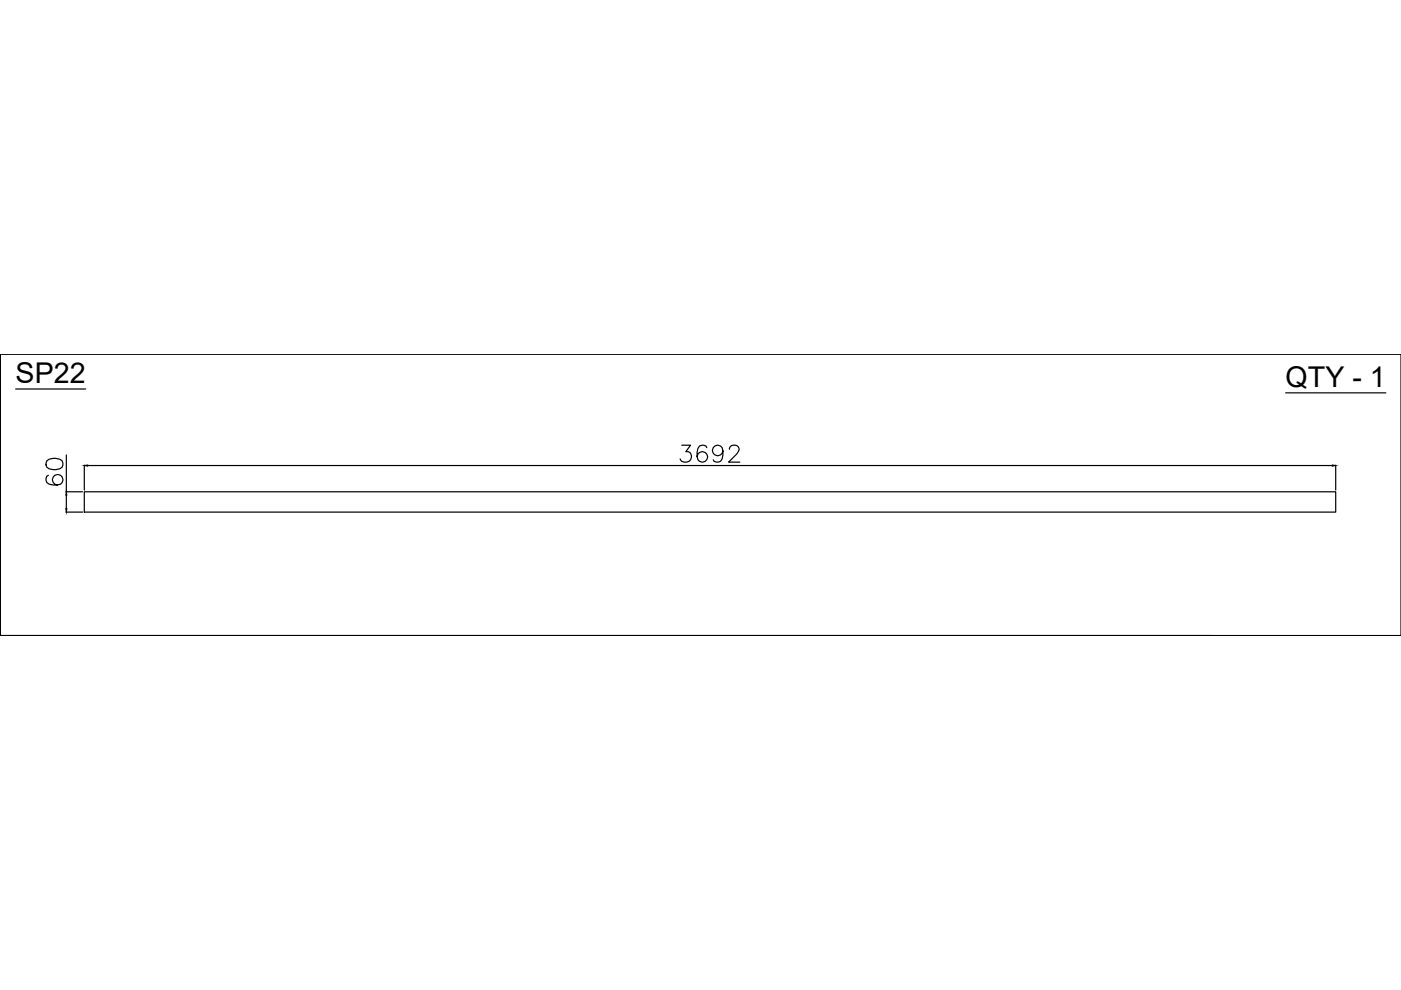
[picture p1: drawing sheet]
<svg xmlns="http://www.w3.org/2000/svg" width="297mm" height="210mm" viewBox="0 0 297 210" stroke-linecap="round" stroke-linejoin="round" font-family="sans-serif">
<defs><g id="words">
<g font-size="6.1">
<text x="3.3" y="81.2">SP22</text>
<text x="272.6" y="82">QTY - 1</text>
</g>
</g></defs>
<!-- layer: 0 -->
<g fill="none" stroke="#000" stroke-width=".25">
<path d="M.1 75.1h.1M.1 75.1v59.7h296.9v-59.7h-296.9v59.7h256.8M.1 75.1h296.9M3.3 82.5h14.9M9.9 97.7a2.75 2.75 0 0 1 3.3 0 1.16 1.16 0 0 1-.5 1.7 2.9 2.9 0 0 1-2.8-.3l-.1-.5zM14.1 96.5v7.8M17.9 98.6v5.3M18.6 98.7h263.9M144.5 94.4h1.9l-1 1.4a1.15 1.15 0 0 1 1.2 1.3 1.15 1.15 0 0 1-1.5 .9l-.6-.2-.3-.5M149.8 94.9a1.05 1.05 0 0 0-1.5-.3 3.2 3.2 0 0 0-.3 2.9 1.12 1.12 0 0 0 1.8 .1 1.12 1.12 0 0 0-.5-1.8 1.12 1.12 0 0 0-1.5 1M153.3 95.6a1.11 1.11 0 0 1-1.6 .9 1.11 1.11 0 0 1-.4-1.7 1.11 1.11 0 0 1 1.8 .1 3.2 3.2 0 0 1-.3 2.9 1.06 1.06 0 0 1-1.6-.3M154.6 95.3a.88 .88 0 0 1 .7-.9h.7a.87 .87 0 0 1 .5 1.4l-2 2.2h2.4"/>
<path d="M272.6 83.3h21.2M283.2 98.6v5.3M10.3 100.8a1.06 1.06 0 0 0-.4 1.5 3.2 3.2 0 0 0 2.9 .4 1.11 1.11 0 0 0 .2-1.8 1.11 1.11 0 0 0-1.8 .4 1.11 1.11 0 0 0 .9 1.5M14 108.6h3.5M14 104.3h3.5M14.1 105v2.9M17.9 104.3h265.3v4.3h-265.3z"/>
</g>
<path d="M17.9 98.7l.7-.1v.2zM282.5 98.6l.7 .1-.7 .1zM13.9 107.9h.3l-.1 .7zM14.1 104.3l.1 .7h-.3z" fill="#000" stroke="#000" stroke-width=".21"/>
<use href="#words"/>
</svg>
